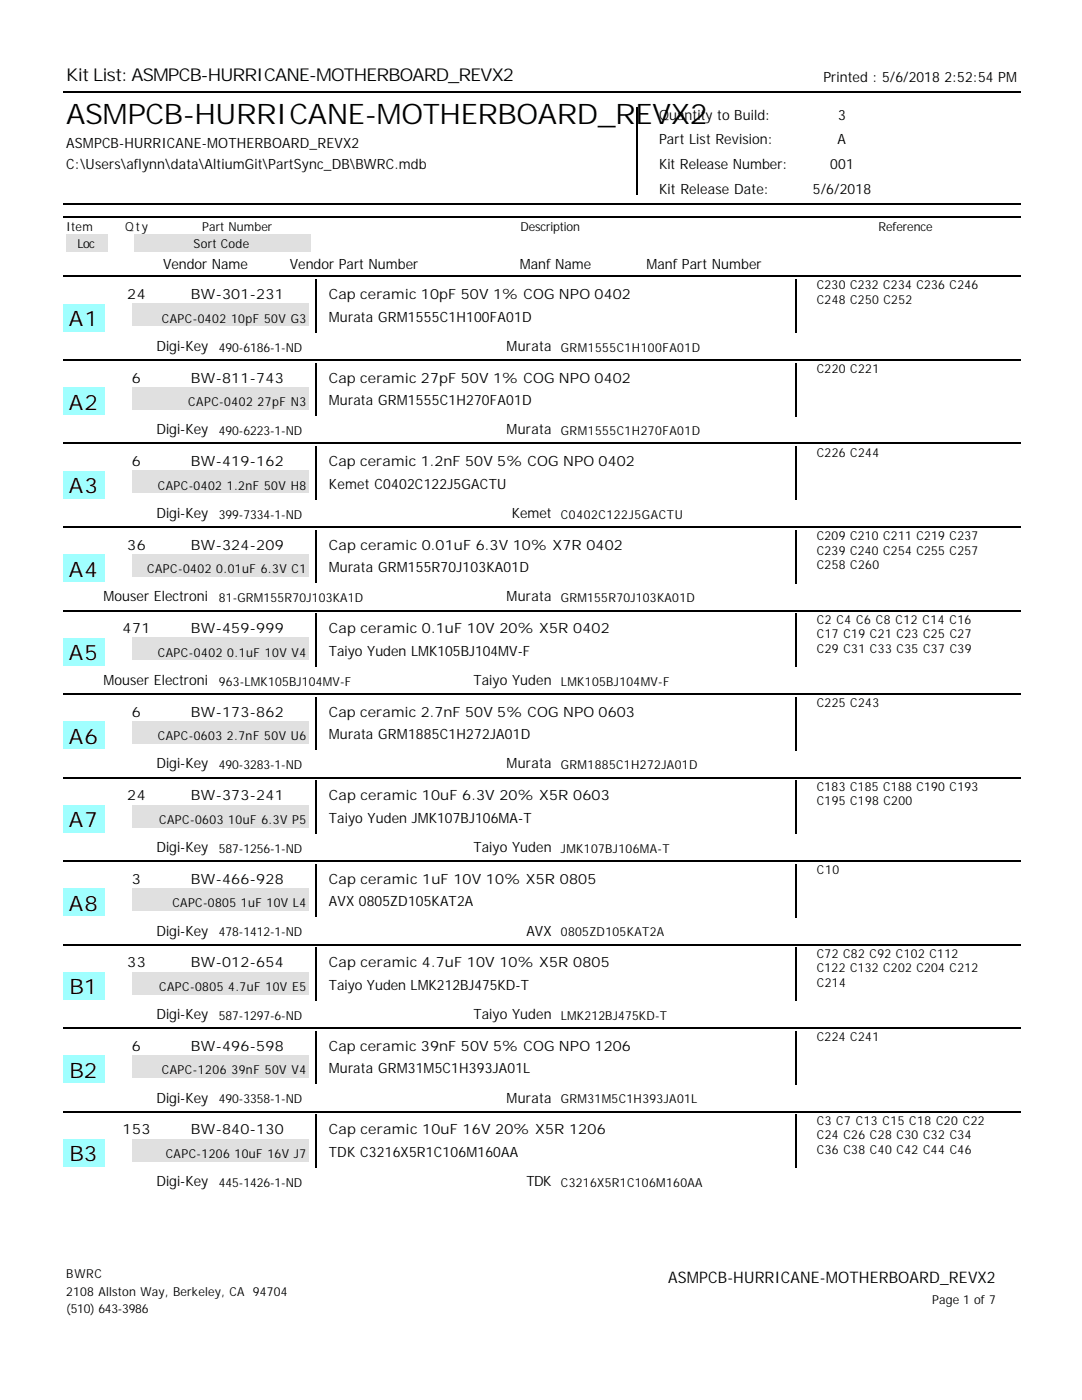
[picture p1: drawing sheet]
<svg xmlns="http://www.w3.org/2000/svg" width="216mm" height="279mm" viewBox="0 0 216 279" stroke-linecap="round" stroke-linejoin="round" font-family="sans-serif">
<defs><g id="words">
<text font-size="5.6" x="13.2" y="24.7">ASMPCB-HURRICANE-MOTHERBOARD_REVX2</text>
<g font-size="4.2">
<text x="13.8" y="65.1">A1</text>
<text x="13.8" y="81.8">A2</text>
<text x="13.8" y="98.4">A3</text>
<text x="13.8" y="115.1">A4</text>
<text x="13.8" y="131.8">A5</text>
<text x="13.8" y="148.4">A6</text>
<text x="13.8" y="165.1">A7</text>
<text x="13.8" y="181.8">A8</text>
<text x="13.9" y="198.4">B1</text>
<text x="13.9" y="215.1">B2</text>
<text x="13.9" y="231.8">B3</text>
</g>
<text font-size="3.5" x="13.2" y="16.2">Kit List: ASMPCB-HURRICANE-MOTHERBOARD_REVX2</text>
<text font-size="3.2" x="133.3" y="256.1">ASMPCB-HURRICANE-MOTHERBOARD_REVX2</text>
<g font-size="2.8">
<text x="164.3" y="16.3">Printed : 5/6/2018 2:52:54 PM</text>
<text x="131.5" y="24">Quantity to Build:</text>
<text x="167.2" y="24">3</text>
<text x="13.2" y="29.5">ASMPCB-HURRICANE-MOTHERBOARD_REVX2</text>
<text x="131.5" y="28.8">Part List Revision:</text>
<text x="167.1" y="28.8">A</text>
<text x="13.2" y="33.8">C:\Users\aflynn\data\AltiumGit\PartSync_DB\BWRC.mdb</text>
<text x="131.5" y="33.8">Kit Release Number:</text>
<text x="165.6" y="33.8">001</text>
<text x="131.5" y="38.8">Kit Release Date:</text>
<text x="162.2" y="38.8">5/6/2018</text>
<text x="32.5" y="53.6">Vendor Name</text>
<text x="57.8" y="53.6">Vendor Part Number</text>
<text x="103.7" y="53.6">Manf Name</text>
<text x="129" y="53.6">Manf Part Number</text>
<text x="25.4" y="59.7">24</text>
<text x="38.1" y="59.7">BW-301-231</text>
<text x="65.6" y="59.7">Cap ceramic 10pF 50V 1% COG NPO 0402</text>
<text x="65.6" y="64.2">Murata GRM1555C1H100FA01D</text>
<text x="31.2" y="70">Digi-Key</text>
<text x="101.1" y="70">Murata</text>
<text x="26.3" y="76.4">6</text>
<text x="38.1" y="76.4">BW-811-743</text>
<text x="65.6" y="76.4">Cap ceramic 27pF 50V 1% COG NPO 0402</text>
<text x="65.6" y="80.9">Murata GRM1555C1H270FA01D</text>
<text x="31.2" y="86.7">Digi-Key</text>
<text x="101.1" y="86.7">Murata</text>
<text x="26.3" y="93">6</text>
<text x="38.1" y="93">BW-419-162</text>
<text x="65.6" y="93">Cap ceramic 1.2nF 50V 5% COG NPO 0402</text>
<text x="65.6" y="97.5">Kemet C0402C122J5GACTU</text>
<text x="31.2" y="103.4">Digi-Key</text>
<text x="102.1" y="103.4">Kemet</text>
<text x="25.4" y="109.7">36</text>
<text x="38.1" y="109.7">BW-324-209</text>
<text x="65.6" y="109.7">Cap ceramic 0.01uF 6.3V 10% X7R 0402</text>
<text x="65.6" y="114.2">Murata GRM155R70J103KA01D</text>
<text x="20.6" y="120">Mouser Electroni</text>
<text x="101.1" y="120">Murata</text>
<text x="24.5" y="126.4">471</text>
<text x="38.1" y="126.4">BW-459-999</text>
<text x="65.6" y="126.4">Cap ceramic 0.1uF 10V 20% X5R 0402</text>
<text x="65.6" y="130.9">Taiyo Yuden LMK105BJ104MV-F</text>
<text x="20.6" y="136.7">Mouser Electroni</text>
<text x="94.5" y="136.7">Taiyo Yuden</text>
<text x="26.3" y="143.1">6</text>
<text x="38.1" y="143.1">BW-173-862</text>
<text x="65.6" y="143.1">Cap ceramic 2.7nF 50V 5% COG NPO 0603</text>
<text x="65.6" y="147.5">Murata GRM1885C1H272JA01D</text>
<text x="31.2" y="153.4">Digi-Key</text>
<text x="101.1" y="153.4">Murata</text>
<text x="25.4" y="159.7">24</text>
<text x="38.1" y="159.7">BW-373-241</text>
<text x="65.6" y="159.7">Cap ceramic 10uF 6.3V 20% X5R 0603</text>
<text x="65.6" y="164.2">Taiyo Yuden JMK107BJ106MA-T</text>
<text x="31.2" y="170">Digi-Key</text>
<text x="94.5" y="170">Taiyo Yuden</text>
<text x="26.3" y="176.4">3</text>
<text x="38.1" y="176.4">BW-466-928</text>
<text x="65.6" y="176.4">Cap ceramic 1uF 10V 10% X5R 0805</text>
<text x="65.6" y="180.9">AVX 0805ZD105KAT2A</text>
<text x="31.2" y="186.7">Digi-Key</text>
<text x="105" y="186.7">AVX</text>
<text x="25.4" y="193.1">33</text>
<text x="38.1" y="193.1">BW-012-654</text>
<text x="65.6" y="193.1">Cap ceramic 4.7uF 10V 10% X5R 0805</text>
<text x="65.6" y="197.6">Taiyo Yuden LMK212BJ475KD-T</text>
<text x="31.2" y="203.4">Digi-Key</text>
<text x="94.5" y="203.4">Taiyo Yuden</text>
<text x="26.3" y="209.7">6</text>
<text x="38.1" y="209.7">BW-496-598</text>
<text x="65.6" y="209.7">Cap ceramic 39nF 50V 5% COG NPO 1206</text>
<text x="65.6" y="214.2">Murata GRM31M5C1H393JA01L</text>
<text x="31.2" y="220">Digi-Key</text>
<text x="101.1" y="220">Murata</text>
<text x="24.5" y="226.4">153</text>
<text x="38.1" y="226.4">BW-840-130</text>
<text x="65.6" y="226.4">Cap ceramic 10uF 16V 20% X5R 1206</text>
<text x="65.6" y="230.9">TDK C3216X5R1C106M160AA</text>
<text x="31.2" y="236.7">Digi-Key</text>
<text x="105" y="236.7">TDK</text>
</g>
<g font-size="2.5">
<text x="13.2" y="46.1">Item</text>
<text x="25" y="46.1">Qty</text>
<text x="40.3" y="46.1">Part Number</text>
<text x="103.8" y="46.1">Description</text>
<text x="175.3" y="46.1">Reference</text>
<text x="15.5" y="49.6">Loc</text>
<text x="38.6" y="49.6">Sort Code</text>
<text x="163" y="57.8">C230 C232 C234 C236 C246</text>
<text x="32.3" y="64.4">CAPC-0402 10pF 50V G3</text>
<text x="163" y="60.7">C248 C250 C252</text>
<text x="43.7" y="70.2">490-6186-1-ND</text>
<text x="111.9" y="70.2">GRM1555C1H100FA01D</text>
<text x="163" y="74.4">C220 C221</text>
<text x="37.6" y="81.1">CAPC-0402 27pF N3</text>
<text x="43.7" y="86.9">490-6223-1-ND</text>
<text x="111.9" y="86.9">GRM1555C1H270FA01D</text>
<text x="163" y="91.1">C226 C244</text>
<text x="31.5" y="97.7">CAPC-0402 1.2nF 50V H8</text>
<text x="43.7" y="103.5">399-7334-1-ND</text>
<text x="111.9" y="103.5">C0402C122J5GACTU</text>
<text x="163" y="107.8">C209 C210 C211 C219 C237</text>
<text x="163" y="110.7">C239 C240 C254 C255 C257</text>
<text x="163" y="113.6">C258 C260</text>
<text x="29.4" y="114.4">CAPC-0402 0.01uF 6.3V C1</text>
<text x="43.7" y="120.2">81-GRM155R70J103KA1D</text>
<text x="111.9" y="120.2">GRM155R70J103KA01D</text>
<text x="163" y="124.4">C2 C4 C6 C8 C12 C14 C16</text>
<text x="31.5" y="131.1">CAPC-0402 0.1uF 10V V4</text>
<text x="163" y="127.4">C17 C19 C21 C23 C25 C27</text>
<text x="163" y="130.3">C29 C31 C33 C35 C37 C39</text>
<text x="43.7" y="136.9">963-LMK105BJ104MV-F</text>
<text x="111.9" y="136.9">LMK105BJ104MV-F</text>
<text x="163" y="141.1">C225 C243</text>
<text x="31.5" y="147.7">CAPC-0603 2.7nF 50V U6</text>
<text x="43.7" y="153.5">490-3283-1-ND</text>
<text x="111.9" y="153.5">GRM1885C1H272JA01D</text>
<text x="163" y="157.8">C183 C185 C188 C190 C193</text>
<text x="163" y="160.7">C195 C198 C200</text>
<text x="31.7" y="164.4">CAPC-0603 10uF 6.3V P5</text>
<text x="43.7" y="170.2">587-1256-1-ND</text>
<text x="111.9" y="170.2">JMK107BJ106MA-T</text>
<text x="163" y="174.4">C10</text>
<text x="34.4" y="181.1">CAPC-0805 1uF 10V L4</text>
<text x="43.7" y="186.9">478-1412-1-ND</text>
<text x="111.9" y="186.9">0805ZD105KAT2A</text>
<text x="163" y="191.1">C72 C82 C92 C102 C112</text>
<text x="31.7" y="197.7">CAPC-0805 4.7uF 10V E5</text>
<text x="163" y="194">C122 C132 C202 C204 C212</text>
<text x="163" y="196.9">C214</text>
<text x="43.7" y="203.6">587-1297-6-ND</text>
<text x="111.9" y="203.6">LMK212BJ475KD-T</text>
<text x="163" y="207.8">C224 C241</text>
<text x="32.3" y="214.4">CAPC-1206 39nF 50V V4</text>
<text x="43.7" y="220.2">490-3358-1-ND</text>
<text x="111.9" y="220.2">GRM31M5C1H393JA01L</text>
<text x="163" y="224.5">C3 C7 C13 C15 C18 C20 C22</text>
<text x="163" y="227.4">C24 C26 C28 C30 C32 C34</text>
<text x="33.1" y="231.1">CAPC-1206 10uF 16V J7</text>
<text x="163" y="230.3">C36 C38 C40 C42 C44 C46</text>
<text x="43.7" y="236.9">445-1426-1-ND</text>
<text x="111.9" y="236.9">C3216X5R1C106M160AA</text>
<text x="13.2" y="255.1">BWRC</text>
<text x="13.2" y="258.6">2108 Allston Way, Berkeley, CA 94704</text>
<text x="13.2" y="262">(510) 643-3986</text>
<text x="186" y="260.2">Page 1 of 7</text>
</g>
</g></defs>
<path d="M12.7 18.4h191M127.1 21.4v17.5M12.7 40.6h191" fill="none" stroke="#000" stroke-width=".26"/>
<g fill="#fff">
<path d="M27 50.5h28v4h-28z"/>
<path d="M56.6 50.5h28.1v4h-28.1z"/>
<path d="M96.8 50.5h28.1v4h-28.1z"/>
<path d="M126.5 50.5h28.3v4h-28.3z"/>
</g>
<path d="M12.7 43.3h191" fill="none" stroke="#000" stroke-width=".26"/>
<g fill="#e0e0e0">
<path d="M13.2 46.8h8.2v3.5h-8.2z"/>
<path d="M26.7 46.8h35.2v3.5h-35.2z"/>
</g>
<g fill="#fff">
<path d="M65.1 56.1h89.7v4.5h-89.7z"/>
<path d="M65.1 60.6h89.7v4.5h-89.7z"/>
</g>
<path d="M158.9 55.8v10.6" fill="none" stroke="#000" stroke-width=".26"/>
<path d="M26.5 60.6h35.1v4.5h-35.1z" fill="#e0e0e0"/>
<path d="M14 66.4h28.1v4.5h-28.1z" fill="#fff"/>
<path d="M63.1 55.8v10.6" fill="none" stroke="#000" stroke-width=".26"/>
<g fill="#fff">
<path d="M43.1 66.4h45v4.5h-45z"/>
<path d="M88.9 66.4h21.7v4.5h-21.7z"/>
<path d="M111.4 66.4h45v4.5h-45z"/>
</g>
<path d="M12.7 55.2h191" fill="none" stroke="#000" stroke-width=".26"/>
<path d="M12.7 60.6h8.2v5.5h-8.2z" fill="#a0ffff"/>
<g fill="#fff">
<path d="M65.1 72.8h89.7v4.5h-89.7z"/>
<path d="M65.1 77.3h89.7v4.5h-89.7z"/>
</g>
<path d="M158.9 72.5v10.6" fill="none" stroke="#000" stroke-width=".26"/>
<path d="M26.5 77.3h35.1v4.5h-35.1z" fill="#e0e0e0"/>
<path d="M14 83.1h28.1v4.5h-28.1z" fill="#fff"/>
<path d="M63.1 72.5v10.6" fill="none" stroke="#000" stroke-width=".26"/>
<g fill="#fff">
<path d="M43.1 83.1h45v4.5h-45z"/>
<path d="M88.9 83.1h21.7v4.5h-21.7z"/>
<path d="M111.4 83.1h45v4.5h-45z"/>
</g>
<path d="M12.7 71.8h191" fill="none" stroke="#000" stroke-width=".26"/>
<path d="M12.7 77.3h8.2v5.5h-8.2z" fill="#a0ffff"/>
<g fill="#fff">
<path d="M65.1 89.4h89.7v4.5h-89.7z"/>
<path d="M65.1 93.9h89.7v4.5h-89.7z"/>
</g>
<path d="M158.9 89.2v10.5" fill="none" stroke="#000" stroke-width=".26"/>
<path d="M26.5 93.9h35.1v4.5h-35.1z" fill="#e0e0e0"/>
<path d="M14 99.7h28.1v4.5h-28.1z" fill="#fff"/>
<path d="M63.1 89.2v10.5" fill="none" stroke="#000" stroke-width=".26"/>
<g fill="#fff">
<path d="M43.1 99.7h45v4.5h-45z"/>
<path d="M88.9 99.7h21.7v4.5h-21.7z"/>
<path d="M111.4 99.7h45v4.5h-45z"/>
</g>
<path d="M12.7 88.5h191" fill="none" stroke="#000" stroke-width=".26"/>
<path d="M12.7 93.9h8.2v5.6h-8.2z" fill="#a0ffff"/>
<g fill="#fff">
<path d="M65.1 106.1h89.7v4.5h-89.7z"/>
<path d="M65.1 110.6h89.7v4.5h-89.7z"/>
</g>
<path d="M158.9 105.8v10.6" fill="none" stroke="#000" stroke-width=".26"/>
<path d="M26.5 110.6h35.1v4.5h-35.1z" fill="#e0e0e0"/>
<path d="M14 116.4h28.1v4.5h-28.1z" fill="#fff"/>
<path d="M63.1 105.8v10.6" fill="none" stroke="#000" stroke-width=".26"/>
<g fill="#fff">
<path d="M43.1 116.4h45v4.5h-45z"/>
<path d="M88.9 116.4h21.7v4.5h-21.7z"/>
<path d="M111.4 116.4h45v4.5h-45z"/>
</g>
<path d="M12.7 105.2h191" fill="none" stroke="#000" stroke-width=".26"/>
<path d="M12.7 110.6h8.2v5.6h-8.2z" fill="#a0ffff"/>
<g fill="#fff">
<path d="M65.1 122.8h89.7v4.5h-89.7z"/>
<path d="M65.1 127.3h89.7v4.5h-89.7z"/>
</g>
<path d="M158.9 122.5v10.6" fill="none" stroke="#000" stroke-width=".26"/>
<path d="M26.5 127.3h35.1v4.5h-35.1z" fill="#e0e0e0"/>
<path d="M14 133.1h28.1v4.5h-28.1z" fill="#fff"/>
<path d="M63.1 122.5v10.6" fill="none" stroke="#000" stroke-width=".26"/>
<g fill="#fff">
<path d="M43.1 133.1h45v4.5h-45z"/>
<path d="M88.9 133.1h21.7v4.5h-21.7z"/>
<path d="M111.4 133.1h45v4.5h-45z"/>
</g>
<path d="M12.7 121.8h191" fill="none" stroke="#000" stroke-width=".26"/>
<path d="M12.7 127.3h8.2v5.5h-8.2z" fill="#a0ffff"/>
<g fill="#fff">
<path d="M65.1 139.4h89.7v4.5h-89.7z"/>
<path d="M65.1 143.9h89.7v4.5h-89.7z"/>
</g>
<path d="M158.9 139.2v10.6" fill="none" stroke="#000" stroke-width=".26"/>
<path d="M26.5 143.9h35.1v4.5h-35.1z" fill="#e0e0e0"/>
<path d="M14 149.8h28.1v4.5h-28.1z" fill="#fff"/>
<path d="M63.1 139.2v10.6" fill="none" stroke="#000" stroke-width=".26"/>
<g fill="#fff">
<path d="M43.1 149.8h45v4.5h-45z"/>
<path d="M88.9 149.8h21.7v4.5h-21.7z"/>
<path d="M111.4 149.8h45v4.5h-45z"/>
</g>
<path d="M12.7 138.5h191" fill="none" stroke="#000" stroke-width=".26"/>
<path d="M12.7 143.9h8.2v5.6h-8.2z" fill="#a0ffff"/>
<g fill="#fff">
<path d="M65.1 156.1h89.7v4.5h-89.7z"/>
<path d="M65.1 160.6h89.7v4.5h-89.7z"/>
</g>
<path d="M158.9 155.8v10.6" fill="none" stroke="#000" stroke-width=".26"/>
<path d="M26.5 160.6h35.1v4.5h-35.1z" fill="#e0e0e0"/>
<path d="M14 166.4h28.1v4.5h-28.1z" fill="#fff"/>
<path d="M63.1 155.8v10.6" fill="none" stroke="#000" stroke-width=".26"/>
<g fill="#fff">
<path d="M43.1 166.4h45v4.5h-45z"/>
<path d="M88.9 166.4h21.7v4.5h-21.7z"/>
<path d="M111.4 166.4h45v4.5h-45z"/>
</g>
<path d="M12.7 155.2h191" fill="none" stroke="#000" stroke-width=".26"/>
<path d="M12.7 160.6h8.2v5.6h-8.2z" fill="#a0ffff"/>
<g fill="#fff">
<path d="M65.1 172.8h89.7v4.5h-89.7z"/>
<path d="M65.1 177.3h89.7v4.5h-89.7z"/>
</g>
<path d="M158.9 172.5v10.6" fill="none" stroke="#000" stroke-width=".26"/>
<path d="M26.5 177.3h35.1v4.5h-35.1z" fill="#e0e0e0"/>
<path d="M14 183.1h28.1v4.5h-28.1z" fill="#fff"/>
<path d="M63.1 172.5v10.6" fill="none" stroke="#000" stroke-width=".26"/>
<g fill="#fff">
<path d="M43.1 183.1h45v4.5h-45z"/>
<path d="M88.9 183.1h21.7v4.5h-21.7z"/>
<path d="M111.4 183.1h45v4.5h-45z"/>
</g>
<path d="M12.7 171.8h191" fill="none" stroke="#000" stroke-width=".26"/>
<path d="M12.7 177.3h8.2v5.5h-8.2z" fill="#a0ffff"/>
<g fill="#fff">
<path d="M65.1 189.4h89.7v4.5h-89.7z"/>
<path d="M65.1 193.9h89.7v4.5h-89.7z"/>
</g>
<path d="M158.9 189.2v10.6" fill="none" stroke="#000" stroke-width=".26"/>
<path d="M26.5 193.9h35.1v4.5h-35.1z" fill="#e0e0e0"/>
<path d="M14 199.8h28.1v4.5h-28.1z" fill="#fff"/>
<path d="M63.1 189.2v10.6" fill="none" stroke="#000" stroke-width=".26"/>
<g fill="#fff">
<path d="M43.1 199.8h45v4.5h-45z"/>
<path d="M88.9 199.8h21.7v4.5h-21.7z"/>
<path d="M111.4 199.8h45v4.5h-45z"/>
</g>
<path d="M12.7 188.5h191" fill="none" stroke="#000" stroke-width=".26"/>
<path d="M12.7 193.9h8.2v5.6h-8.2z" fill="#a0ffff"/>
<g fill="#fff">
<path d="M65.1 206.1h89.7v4.5h-89.7z"/>
<path d="M65.1 210.6h89.7v4.5h-89.7z"/>
</g>
<path d="M158.9 205.8v10.6" fill="none" stroke="#000" stroke-width=".26"/>
<path d="M26.5 210.6h35.1v4.5h-35.1z" fill="#e0e0e0"/>
<path d="M14 216.4h28.1v4.5h-28.1z" fill="#fff"/>
<path d="M63.1 205.8v10.6" fill="none" stroke="#000" stroke-width=".26"/>
<g fill="#fff">
<path d="M43.1 216.4h45v4.5h-45z"/>
<path d="M88.9 216.4h21.7v4.5h-21.7z"/>
<path d="M111.4 216.4h45v4.5h-45z"/>
</g>
<path d="M12.7 205.2h191" fill="none" stroke="#000" stroke-width=".26"/>
<path d="M12.7 210.6h8.2v5.6h-8.2z" fill="#a0ffff"/>
<g fill="#fff">
<path d="M65.1 222.8h89.7v4.5h-89.7z"/>
<path d="M65.1 227.3h89.7v4.5h-89.7z"/>
</g>
<path d="M158.9 222.5v10.6" fill="none" stroke="#000" stroke-width=".26"/>
<path d="M26.5 227.3h35.1v4.5h-35.1z" fill="#e0e0e0"/>
<path d="M14 233.1h28.1v4.5h-28.1z" fill="#fff"/>
<path d="M63.1 222.5v10.6" fill="none" stroke="#000" stroke-width=".26"/>
<g fill="#fff">
<path d="M43.1 233.1h45v4.5h-45z"/>
<path d="M88.9 233.1h21.7v4.5h-21.7z"/>
<path d="M111.4 233.1h45v4.5h-45z"/>
</g>
<path d="M12.7 221.9h191" fill="none" stroke="#000" stroke-width=".26"/>
<path d="M12.7 227.3h8.2v5.5h-8.2z" fill="#a0ffff"/>
<use href="#words"/>
</svg>
